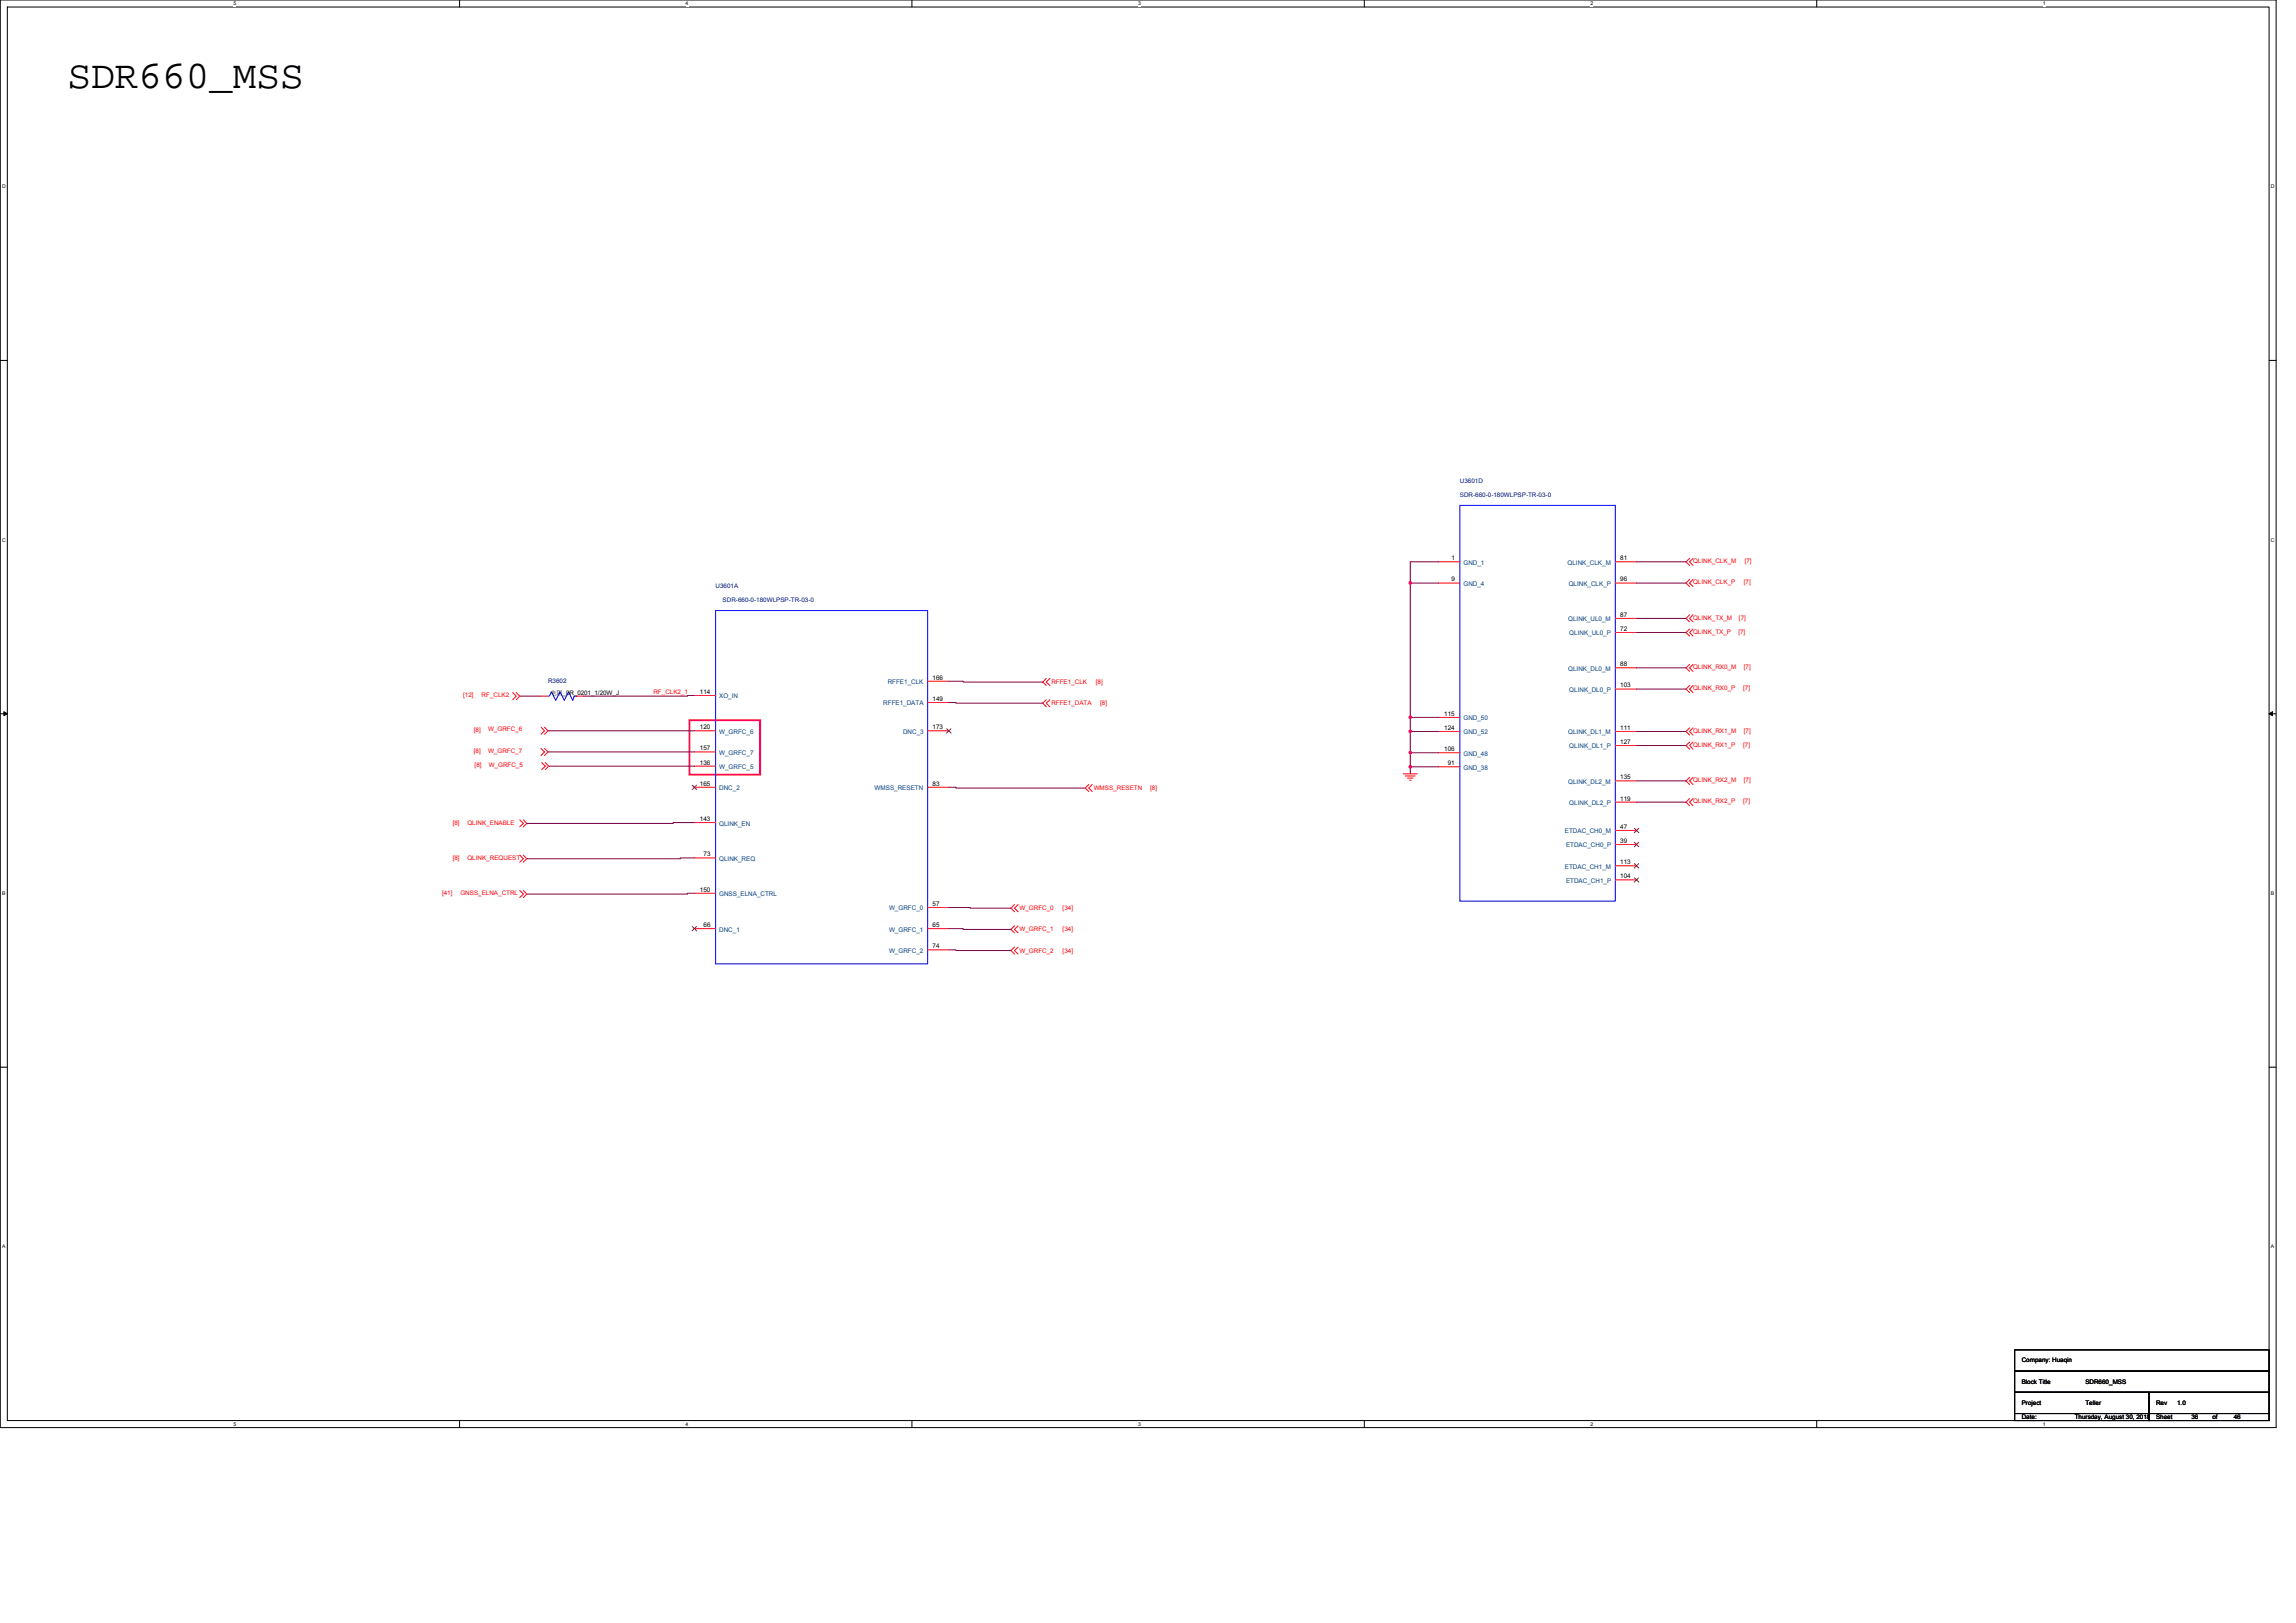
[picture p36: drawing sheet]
<svg xmlns="http://www.w3.org/2000/svg" width="297mm" height="210mm" viewBox="0 0 297 210" stroke-linecap="round" stroke-linejoin="round" font-family="sans-serif">
<defs><g id="words">
<text font-size="5.1" x="8.7" y="11.4">SDR660_MSS</text>
<g font-size=".8" fill="#000080">
<text x="188.9" y="62.4">U3601D</text>
<text x="188.9" y="64.3">SDR-660-0-180WLPSP-TR-03-0</text>
<text x="92.6" y="76.1">U3601A</text>
<text x="93.5" y="77.9">SDR-660-0-180WLPSP-TR-03-0</text>
<text x="70.9" y="88.4">R3602</text>
</g>
<g font-size=".8">
<text x="187.8" y="72.5">1</text>
<text x="187.8" y="75.2">9</text>
<text x="209.6" y="75.2">96</text>
<text x="209.6" y="72.5">81</text>
<text x="209.6" y="81.6">72</text>
<text x="209.6" y="79.8">87</text>
<text x="71.2" y="89.9">电阻_0R_0201_1/20W_J</text>
<text x="90.5" y="89.8">114</text>
<text x="120.6" y="87.9">166</text>
<text x="209.6" y="88.9">103</text>
<text x="209.6" y="86.2">88</text>
<text x="90.5" y="94.3">120</text>
<text x="120.6" y="90.7">149</text>
<text x="120.6" y="94.3">173</text>
<text x="186.8" y="92.6">115</text>
<text x="186.8" y="94.4">124</text>
<text x="209.6" y="94.4">111</text>
<text x="90.5" y="97.1">157</text>
<text x="90.5" y="98.9">136</text>
<text x="90.5" y="101.6">165</text>
<text x="120.6" y="101.6">83</text>
<text x="186.8" y="97.2">106</text>
<text x="187.3" y="99">91</text>
<text x="209.6" y="96.2">127</text>
<text x="209.6" y="100.8">135</text>
<text x="90.5" y="106.2">143</text>
<text x="209.6" y="103.6">119</text>
<text x="209.6" y="107.2">47</text>
<text x="91" y="110.8">73</text>
<text x="209.6" y="111.8">113</text>
<text x="209.6" y="109.1">39</text>
<text x="209.6" y="113.6">104</text>
<text x="90.5" y="115.4">150</text>
<text x="91" y="119.9">66</text>
<text x="120.6" y="117.2">57</text>
<text x="120.6" y="119.9">65</text>
<text x="120.6" y="122.7">74</text>
<text x="261.6" y="179">Block Title</text>
<text x="261.6" y="176.3">Company: Huaqin</text>
<text x="269.8" y="179">SDR660_MSS</text>
<text x="261.6" y="181.8">Project</text>
<text x="261.6" y="183.6">Date:</text>
<text x="268.4" y="183.6">Thursday, August 30, 2018</text>
<text x="269.8" y="181.8">Teller</text>
<text x="278.9" y="181.8">Rev</text>
<text x="278.9" y="183.6">Sheet</text>
<text x="281.7" y="181.8">1.0</text>
<text x="283.5" y="183.6">36</text>
<text x="286.2" y="183.6">of</text>
<text x="289" y="183.6">46</text>
</g>
<g font-size=".8" fill="#004080">
<text x="189.3" y="73.1">GND_1</text>
<text x="189.3" y="75.8">GND_4</text>
<text x="202.8" y="73.1">QLINK_CLK_M</text>
<text x="202.9" y="75.8">QLINK_CLK_P</text>
<text x="202.9" y="80.4">QLINK_UL0_M</text>
<text x="203" y="82.2">QLINK_UL0_P</text>
<text x="114.8" y="88.5">RFFE1_CLK</text>
<text x="202.9" y="86.8">QLINK_DL0_M</text>
<text x="203" y="89.5">QLINK_DL0_P</text>
<text x="93" y="90.4">XO_IN</text>
<text x="93" y="94.9">W_GRFC_6</text>
<text x="114.3" y="91.3">RFFE1_DATA</text>
<text x="116.8" y="94.9">DNC_3</text>
<text x="189.3" y="93.2">GND_50</text>
<text x="189.3" y="95">GND_52</text>
<text x="202.9" y="95">QLINK_DL1_M</text>
<text x="93" y="97.7">W_GRFC_7</text>
<text x="93" y="99.5">W_GRFC_5</text>
<text x="189.3" y="97.8">GND_48</text>
<text x="189.3" y="99.6">GND_38</text>
<text x="202.9" y="101.4">QLINK_DL2_M</text>
<text x="203" y="96.8">QLINK_DL1_P</text>
<text x="93" y="102.2">DNC_2</text>
<text x="93" y="106.8">QLINK_EN</text>
<text x="113.2" y="102.2">WMSS_RESETN</text>
<text x="202.5" y="107.8">ETDAC_CH0_M</text>
<text x="203" y="104.2">QLINK_DL2_P</text>
<text x="93" y="111.4">QLINK_REQ</text>
<text x="202.5" y="112.4">ETDAC_CH1_M</text>
<text x="202.6" y="109.6">ETDAC_CH0_P</text>
<text x="93" y="116">GNSS_ELNA_CTRL</text>
<text x="115" y="117.8">W_GRFC_0</text>
<text x="202.6" y="114.2">ETDAC_CH1_P</text>
<text x="93" y="120.5">DNC_1</text>
<text x="115" y="120.5">W_GRFC_1</text>
<text x="115" y="123.3">W_GRFC_2</text>
</g>
<g font-size=".8" fill="#f00">
<text x="219" y="72.9">QLINK_CLK_M</text>
<text x="219" y="75.6">QLINK_CLK_P</text>
<text x="225.6" y="75.6">[7]</text>
<text x="225.7" y="72.9">[7]</text>
<text x="219" y="80.2">QLINK_TX_M</text>
<text x="219" y="82">QLINK_TX_P</text>
<text x="224.9" y="82">[7]</text>
<text x="225" y="80.2">[7]</text>
<text x="84.5" y="89.8">RF_CLK2_1</text>
<text x="136" y="88.5">RFFE1_CLK</text>
<text x="141.8" y="88.5">[8]</text>
<text x="219" y="86.6">QLINK_RX0_M</text>
<text x="219" y="89.3">QLINK_RX0_P</text>
<text x="225.5" y="89.3">[7]</text>
<text x="225.6" y="86.6">[7]</text>
<text x="59.9" y="90.2">[12]</text>
<text x="61.3" y="94.7">[8]</text>
<text x="62.3" y="90.2">RF_CLK2</text>
<text x="63.1" y="94.6">W_GRFC_6</text>
<text x="136" y="91.2">RFFE1_DATA</text>
<text x="142.3" y="91.2">[8]</text>
<text x="219" y="94.8">QLINK_RX1_M</text>
<text x="225.6" y="94.8">[7]</text>
<text x="61.3" y="97.5">[8]</text>
<text x="61.4" y="99.3">[8]</text>
<text x="63.1" y="97.5">W_GRFC_7</text>
<text x="63.2" y="99.2">W_GRFC_5</text>
<text x="219" y="96.6">QLINK_RX1_P</text>
<text x="219" y="101.2">QLINK_RX2_M</text>
<text x="225.5" y="96.6">[7]</text>
<text x="225.6" y="101.2">[7]</text>
<text x="58.6" y="106.7">[8]</text>
<text x="60.5" y="106.7">QLINK_ENABLE</text>
<text x="141.5" y="102.2">WMSS_RESETN</text>
<text x="148.8" y="102.2">[8]</text>
<text x="219" y="103.9">QLINK_RX2_P</text>
<text x="225.5" y="103.9">[7]</text>
<text x="58.6" y="111.3">[8]</text>
<text x="60.5" y="111.3">QLINK_REQUEST</text>
<text x="57.2" y="115.8">[41]</text>
<text x="59.6" y="115.8">GNSS_ELNA_CTRL</text>
<text x="131.9" y="117.8">W_GRFC_0</text>
<text x="137.5" y="117.8">[34]</text>
<text x="131.9" y="120.5">W_GRFC_1</text>
<text x="131.9" y="123.3">W_GRFC_2</text>
<text x="137.5" y="120.5">[34]</text>
<text x="137.5" y="123.3">[34]</text>
</g>
<g font-size=".7">
<text x="30.2" y=".7">5</text>
<text x="88.7" y=".7">4</text>
<text x="147.2" y=".7">3</text>
<text x="205.8" y=".7">2</text>
<text x="264.3" y=".7">1</text>
<text x=".3" y="24.4">D</text>
<text x="293.8" y="24.4">D</text>
<text x=".3" y="70.1">C</text>
<text x="293.8" y="70.1">C</text>
<text x=".3" y="115.8">B</text>
<text x="293.8" y="115.8">B</text>
<text x=".3" y="161.5">A</text>
<text x="293.8" y="161.5">A</text>
<text x="30.2" y="184.5">5</text>
<text x="88.7" y="184.5">4</text>
<text x="147.2" y="184.5">3</text>
<text x="205.8" y="184.5">2</text>
<text x="264.3" y="184.5">1</text>
</g>
</g></defs>
<path d="M0 0h294.5v184.7h-294.5zM.9 .9h292.7v182.9h-292.7z" fill="none" stroke="#000" stroke-width=".13"/>
<g fill="#fff">
<path d="M30.2 .1h.4v.7h-.4z"/>
<path d="M30.2 183.9h.4v.7h-.4z"/>
</g>
<path d="M59.5 0v.9M59.5 183.8v.9" fill="none" stroke="#000" stroke-width=".13"/>
<g fill="#fff">
<path d="M88.7 .1h.4v.7h-.4z"/>
<path d="M88.7 183.9h.4v.7h-.4z"/>
</g>
<path d="M118 0v.9M118 183.8v.9" fill="none" stroke="#000" stroke-width=".13"/>
<g fill="#fff">
<path d="M147.2 .1h.4v.7h-.4z"/>
<path d="M147.2 183.9h.4v.7h-.4z"/>
</g>
<path d="M176.5 0v.9M176.5 183.8v.9" fill="none" stroke="#000" stroke-width=".13"/>
<g fill="#fff">
<path d="M205.8 .1h.3v.7h-.3z"/>
<path d="M205.8 183.9h.3v.7h-.3z"/>
</g>
<path d="M235 0v.9M235 183.8v.9" fill="none" stroke="#000" stroke-width=".13"/>
<g fill="#fff">
<path d="M264.3 .1h.3v.7h-.3z"/>
<path d="M264.3 183.9h.3v.7h-.3z"/>
<path d="M.3 23.8h.4v.7h-.4z"/>
<path d="M293.8 23.8h.5v.7h-.5z"/>
<path d="M.3 69.5h.4v.7h-.4z"/>
<path d="M293.8 69.5h.5v.7h-.5z"/>
</g>
<path d="M0 46.6h.9M293.6 46.6h.9" fill="none" stroke="#000" stroke-width=".13"/>
<g fill="#fff">
<path d="M.3 115.2h.4v.8h-.4z"/>
<path d="M293.8 115.2h.4v.8h-.4z"/>
</g>
<path d="M0 92.4h.9M293.6 92.4h.9" fill="none" stroke="#000" stroke-width=".13"/>
<path d="M.5 92.1l.4 .3-.4 .2zM293.6 92.4l.4-.3v.5z" fill="#000" stroke="#000" stroke-width=".13"/>
<g fill="#fff">
<path d="M.3 160.9h.4v.8h-.4z"/>
<path d="M293.8 160.9h.4v.8h-.4z"/>
</g>
<path d="M0 138.1h.9M293.6 138.1h.9M260.6 174.6h33v2.8h-33zM260.6 177.4h33v2.7h-33zM260.6 180.1h17.4v2.8h-17.4zM260.6 182.9h17.4v.9h-17.4zM278 182.9h15.6v.9h-15.6zM278 180.1h15.6v2.8h-15.6z" fill="none" stroke="#000" stroke-width=".13"/>
<path d="M89.2 93.2h9.1v7h-9.1z" fill="none" stroke="#ff0080" stroke-width=".25"/>
<g fill="none" stroke="#f00" stroke-width=".13">
<path d="M186.1 72.7h2.8M186.1 75.4h2.8M209 72.7h2.7M209 75.4h2.7M218.6 72.2l-.5 .5 .5 .5M218.6 75l-.5 .4 .5 .5M218.6 79.5l-.5 .5 .5 .5M219 72.2l-.4 .5 .4 .5M219 75l-.4 .4 .4 .5M219 79.5l-.4 .5 .4 .5M66.3 89.6l.5 .5-.5 .4M66.8 89.6l.4 .5-.4 .4"/>
<path d="M70 96.8l.4 .5-.4 .4M70 94.1l.4 .5-.4 .4M70 90.1h.9M70.1 98.7l.4 .4-.4 .5M70.4 96.8l.5 .5-.5 .4M70.4 94.1l.5 .5-.5 .4M70.5 98.7l.5 .4-.5 .5M74.6 90.1h.9M89.8 90h2.8M89.8 94.6h2.8M89.8 97.3h2.8M89.8 99.1h2.8"/>
<path d="M120 88.1h2.7M120 90.9h2.7M120 94.6h2.7M135.4 87.8l-.5 .4 .5 .5M135.4 90.5l-.5 .5 .5 .4M135.8 87.8l-.4 .4 .4 .5M135.8 90.5l-.4 .5 .4 .4M186.1 92.8h2.8M186.1 94.6h2.8M186.1 97.4h2.8M186.1 99.2h2.8M209 80h2.7"/>
<path d="M209 81.8h2.7M209 86.4h2.7M209 89.2h2.7M209 94.6h2.7M209 96.5h2.7M218.6 81.4l-.5 .4 .5 .5M218.6 86l-.5 .4 .5 .5M218.6 88.7l-.5 .5 .5 .4M218.6 94.2l-.5 .4 .5 .5M218.6 96l-.5 .5 .5 .4M219 81.4l-.4 .4 .4 .5M219 86l-.4 .4 .4 .5"/>
<path d="M219 88.7l-.4 .5 .4 .4M219 94.2l-.4 .4 .4 .5M219 96l-.4 .5 .4 .4M67.2 106.1l.5 .4-.5 .5M67.2 110.6l.5 .5-.5 .4M67.2 115.2l.5 .5-.5 .4M67.7 106.1l.5 .4-.5 .5M67.7 110.6l.5 .5-.5 .4M67.7 115.2l.5 .5-.5 .4M89.8 101.9h2.8M89.8 106.4h2.8M89.8 111h2.8"/>
<path d="M89.8 115.6h2.8M120 101.9h2.7M120 117.4h2.7M131.3 117l-.5 .5 .5 .5M131.3 119.8l-.5 .4 .5 .5M131.7 117l-.4 .5 .4 .5M131.7 119.8l-.4 .4 .4 .5M140.9 101.5l-.5 .5 .5 .4M141.3 101.5l-.4 .5 .4 .4M181.5 100.1h1.9M181.8 100.4h1.3M182.1 100.7h.7"/>
<path d="M182.4 100.9h.2M209 101h2.7M209 103.8h2.7M209 107.4h2.7M209 109.3h2.7M209 112h2.7M209 113.8h2.7M218.6 100.6l-.5 .4 .5 .5M218.6 103.3l-.5 .5 .5 .4M219 100.6l-.4 .4 .4 .5M219 103.3l-.4 .5 .4 .4M89.8 120.1h2.8"/>
<path d="M120 120.1h2.7M120 122.9h2.7M131.3 122.5l-.5 .5 .5 .4M131.7 122.5l-.4 .5 .4 .4"/>
</g>
<path d="M92.6 79h27.4v45.7h-27.4zM188.9 65.4h20.1v51.2h-20.1zM70.9 90.1h.1M70.9 90.1h.2l.2-.6 .6 1.1 .6-1.1 .5 1.1 .6-1.1 .5 1.1 .2-.5h.3M74.6 90.1h.1" fill="none" stroke="#00f" stroke-width=".13"/>
<g fill="none" stroke="#804000" stroke-width=".13">
<path d="M122.5 94.3l.5 .5M123 94.3l-.6 .5M89.6 101.6l.5 .6M89.6 119.9l.5 .5M90.1 101.6l-.6 .6M90.1 119.9l-.6 .5M211.5 107.2l.5 .5M211.5 109l.5 .6M211.5 111.7l.5 .6M211.5 113.6l.5 .5M212 107.2l-.6 .5M212 109l-.6 .6"/>
<path d="M212 111.7l-.6 .6M212 113.6l-.6 .5"/>
</g>
<g fill="none" stroke="#800040" stroke-width=".13">
<path d="M182.5 75.4v17.4M182.5 75.4h3.6M186.1 72.7h-3.6v2.7M211.7 72.7h6.4M211.7 75.4h6.4M67.2 90.1h2.8M70.9 97.3h18.9M70.9 94.6h18.9M71 99.1h18.8M89.8 90h-.9v.1h-13.4M122.7 90.9h1v.1h11.2M122.7 88.1h1.9v.1h10.3"/>
<path d="M182.5 97.4v1.8M182.5 94.6v2.8M182.5 92.8v1.8M182.5 99.2v.9M182.5 97.4h3.6M182.5 94.6h3.6M182.5 92.8h3.6M182.5 99.2h3.6M211.7 80h6.4M211.7 81.8h6.4M211.7 86.4h6.4M211.7 89.2h6.4"/>
<path d="M211.7 94.6h6.4M211.7 96.5h6.4M89.8 111h-1.8v.1h-19.8M89.8 106.4h-2.7v.1h-18.9M89.8 115.6h-.9v.1h-20.7M122.7 117.4l8.1 .1M122.7 101.9h1v.1h16.7M211.7 101h6.4M211.7 103.8h6.4M122.7 122.9h1v.1h7.1M122.7 120.1h1.9v.1h6.2"/>
</g>
<g fill="#f0f" stroke="#f0f" stroke-width=".13">
<path d="M182.3 99.1h.3v.2h-.3z" fill-rule="evenodd"/>
<path d="M182.3 94.5h.3v.2h-.3z" fill-rule="evenodd"/>
<path d="M182.3 99.1h.3v.2h-.3z" fill-rule="evenodd"/>
<path d="M182.3 94.5h.3v.2h-.3z" fill-rule="evenodd"/>
<circle cx="182.5" cy="97.4" r=".17"/>
<circle cx="182.5" cy="92.8" r=".17"/>
<circle cx="182.5" cy="75.4" r=".17"/>
</g>
<use href="#words"/>
</svg>
